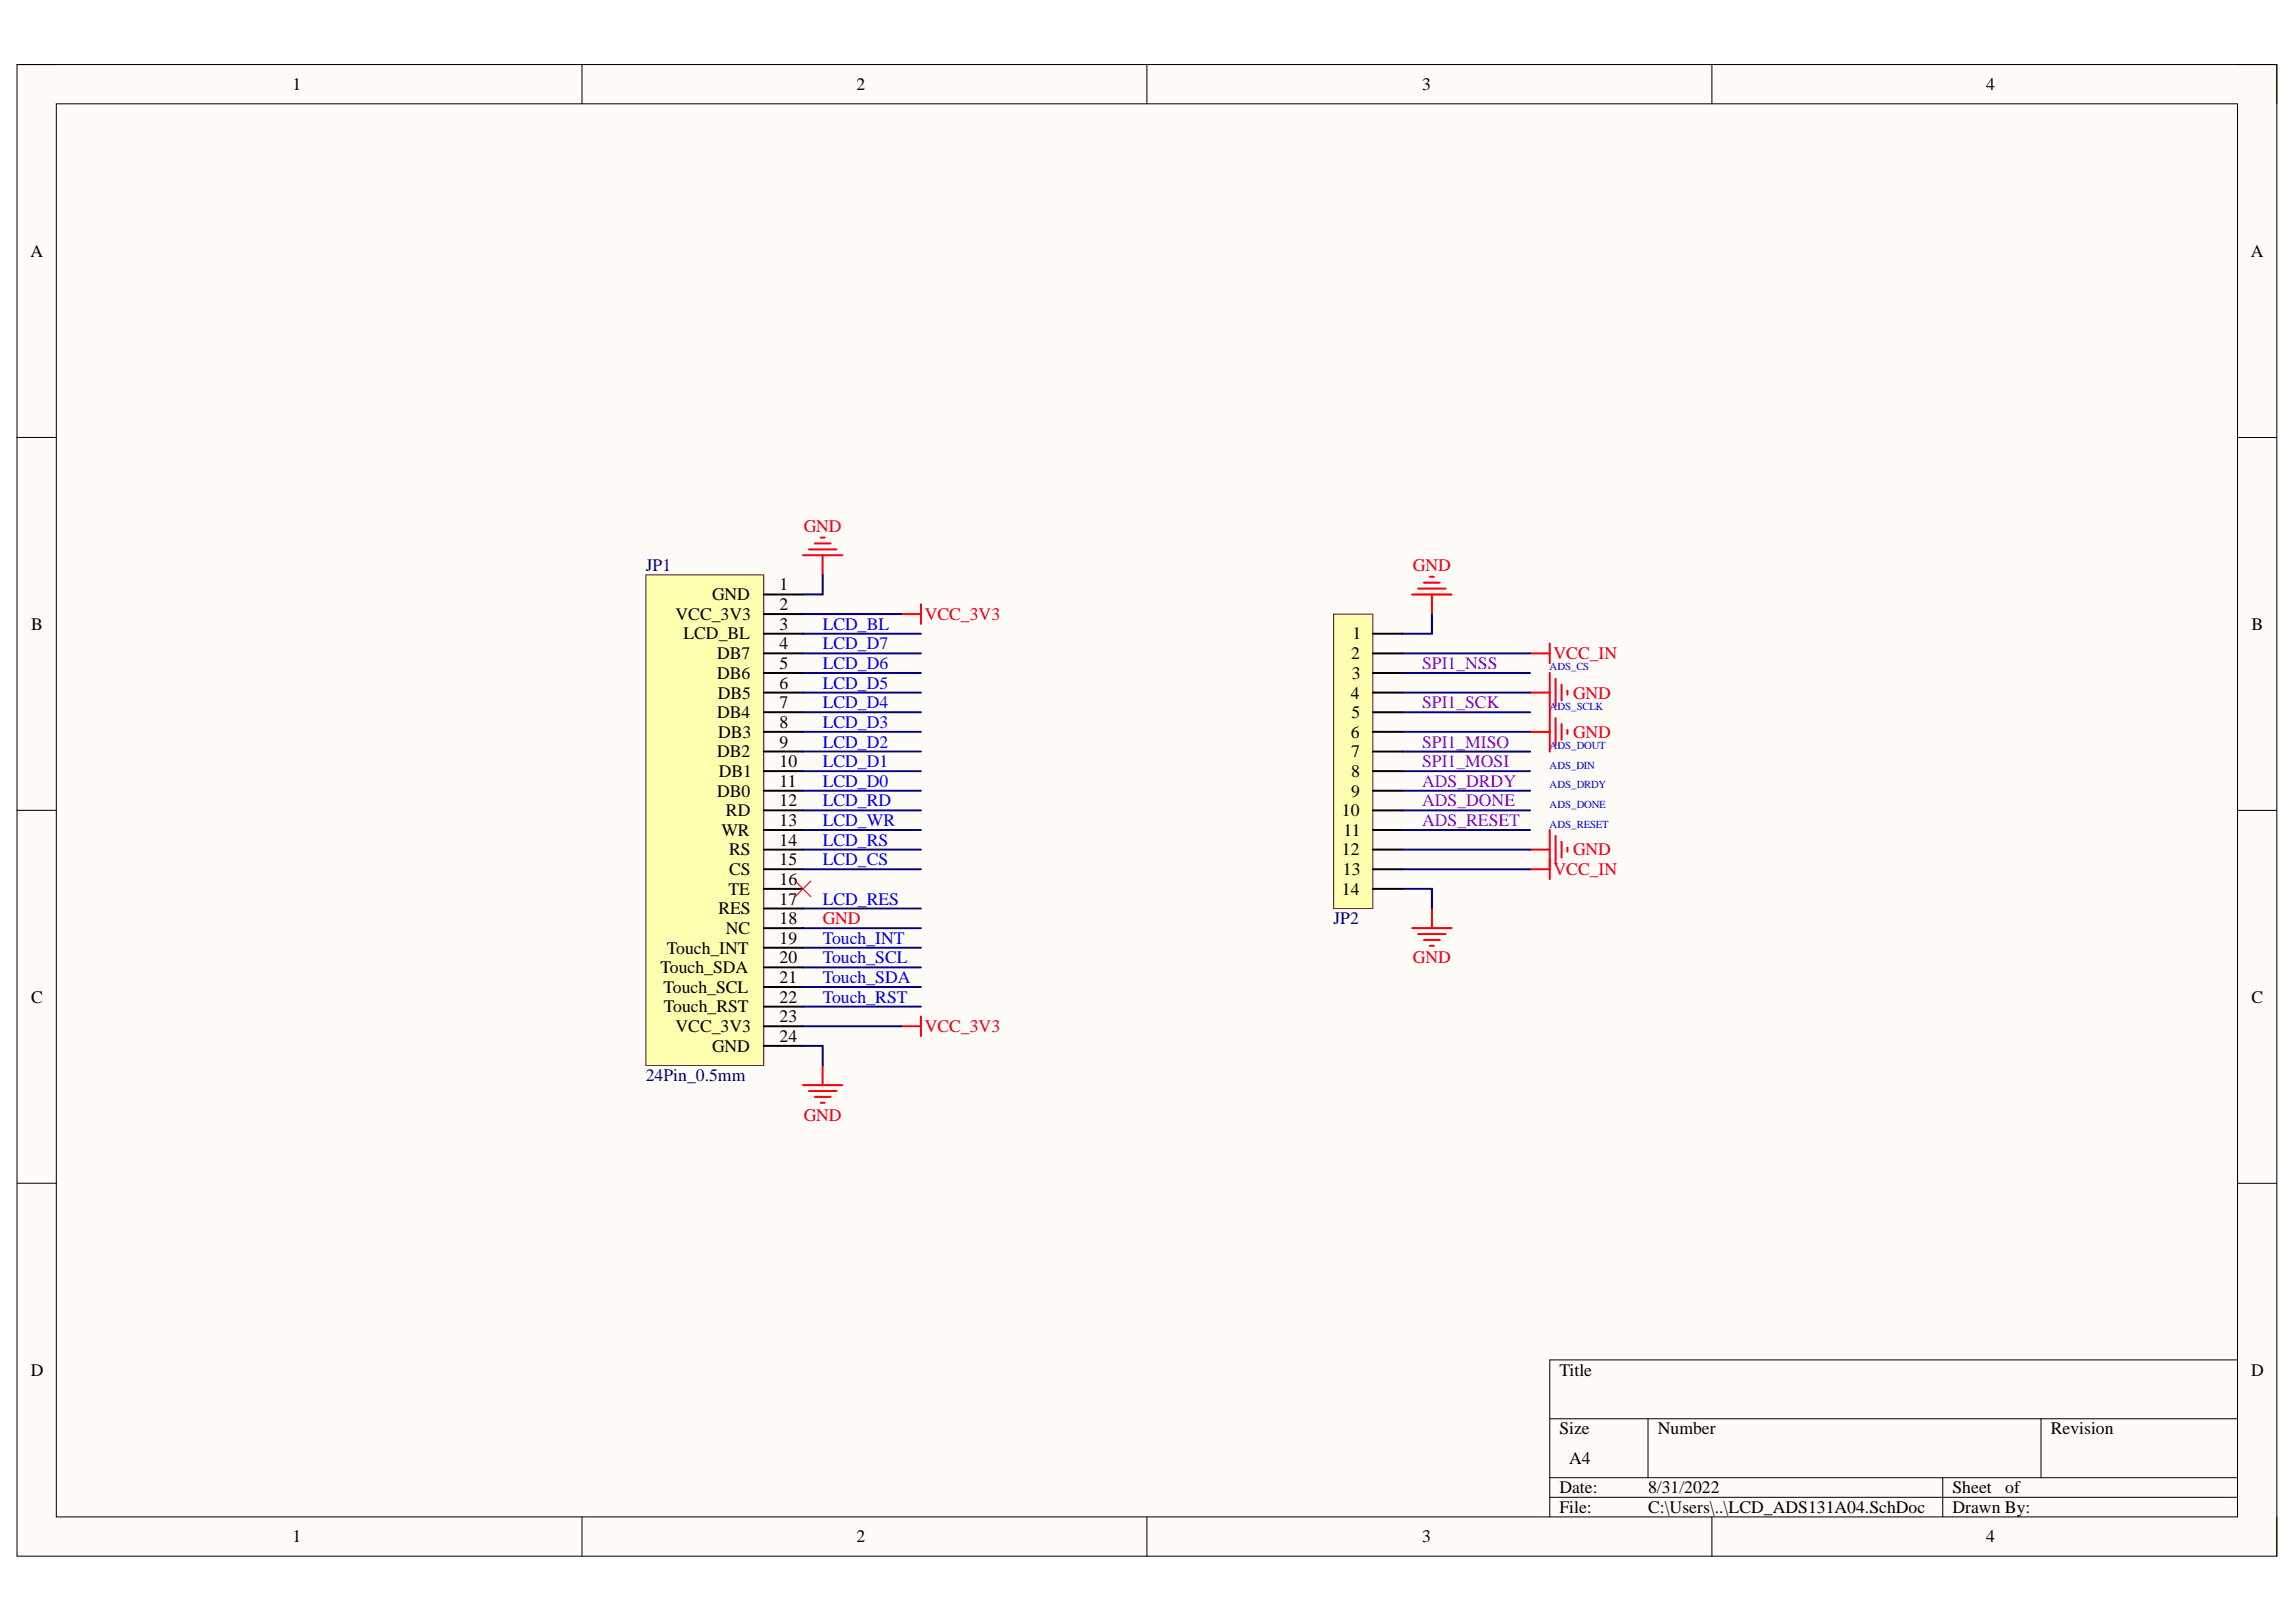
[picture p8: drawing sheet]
<svg xmlns="http://www.w3.org/2000/svg" width="297mm" height="210mm" viewBox="0 0 297 210" stroke-linecap="round" stroke-linejoin="round" font-family="sans-serif">
<defs><g id="words">
<g font-size="2.3">
<text x="37.9" y="11.7">1</text>
<text x="110.8" y="11.7">2</text>
<text x="184" y="11.7">3</text>
<text x="257" y="11.7">4</text>
<text x="3.9" y="33.2">A</text>
<text x="291.2" y="33.2">A</text>
<text x="92.1" y="77.7">GND</text>
<text x="100.9" y="76.4">1</text>
<text x="4" y="81.5">B</text>
<text x="87.4" y="80.2">VCC_3V3</text>
<text x="88.4" y="82.7">LCD_BL</text>
<text x="100.9" y="78.9">2</text>
<text x="100.9" y="81.5">3</text>
<text x="175" y="82.7">1</text>
<text x="291.3" y="81.5">B</text>
<text x="92.8" y="85.3">DB7</text>
<text x="92.8" y="87.8">DB6</text>
<text x="100.9" y="84">4</text>
<text x="100.9" y="86.6">5</text>
<text x="100.9" y="89.1">6</text>
<text x="174.8" y="85.3">2</text>
<text x="174.9" y="87.8">3</text>
<text x="92.8" y="92.9">DB4</text>
<text x="92.9" y="90.4">DB5</text>
<text x="92.9" y="95.5">DB3</text>
<text x="100.9" y="91.7">7</text>
<text x="100.9" y="94.2">8</text>
<text x="174.8" y="90.4">4</text>
<text x="174.8" y="95.5">6</text>
<text x="174.8" y="92.9">5</text>
<text x="92.8" y="98">DB2</text>
<text x="93" y="100.5">DB1</text>
<text x="100.9" y="96.7">9</text>
<text x="100.9" y="99.3">10</text>
<text x="100.9" y="101.8">11</text>
<text x="174.8" y="98">7</text>
<text x="174.8" y="100.5">8</text>
<text x="92.8" y="103.1">DB0</text>
<text x="93.9" y="105.6">RD</text>
<text x="100.9" y="104.3">12</text>
<text x="100.9" y="106.9">13</text>
<text x="173.6" y="105.6">10</text>
<text x="174.8" y="103.1">9</text>
<text x="93.3" y="108.2">WR</text>
<text x="94.3" y="110.7">RS</text>
<text x="94.3" y="113.2">CS</text>
<text x="100.9" y="109.4">14</text>
<text x="100.9" y="112">15</text>
<text x="173.6" y="110.7">12</text>
<text x="173.7" y="113.2">13</text>
<text x="173.8" y="108.2">11</text>
<text x="92.9" y="118.3">RES</text>
<text x="94.3" y="115.8">TE</text>
<text x="100.9" y="114.5">16</text>
<text x="100.9" y="117.1">17</text>
<text x="100.9" y="119.6">18</text>
<text x="173.6" y="115.8">14</text>
<text x="85.5" y="125.9">Touch_SDA</text>
<text x="86.3" y="123.4">Touch_INT</text>
<text x="93.9" y="120.9">NC</text>
<text x="100.9" y="122.1">19</text>
<text x="100.9" y="124.7">20</text>
<text x="4" y="129.7">C</text>
<text x="85.8" y="128.5">Touch_SCL</text>
<text x="85.9" y="131">Touch_RST</text>
<text x="100.9" y="127.2">21</text>
<text x="100.9" y="129.7">22</text>
<text x="291.3" y="129.7">C</text>
<text x="87.4" y="133.6">VCC_3V3</text>
<text x="92.1" y="136.1">GND</text>
<text x="100.9" y="132.3">23</text>
<text x="100.9" y="134.8">24</text>
<text x="4" y="178">D</text>
<text x="201.7" y="178">Title</text>
<text x="291.2" y="178">D</text>
<text x="201.7" y="185.6">Size</text>
<text x="214.5" y="185.6">Number</text>
<text x="265.3" y="185.6">Revision</text>
<text x="203" y="189.4">A4</text>
<text x="201.7" y="193.2">Date:</text>
<text x="201.7" y="195.8">File:</text>
<text x="213.2" y="193.2">8/31/2022</text>
<text x="213.2" y="195.8">C:\Users\..\LCD_ADS131A04.SchDoc</text>
<text x="252.6" y="193.2">Sheet</text>
<text x="252.6" y="195.8">Drawn By:</text>
<text x="259.4" y="193.2">of</text>
<text x="37.9" y="199.6">1</text>
<text x="110.8" y="199.6">2</text>
<text x="184" y="199.6">3</text>
<text x="257" y="199.6">4</text>
</g>
<g font-size="2.3" fill="#f00">
<text x="104" y="68.8">GND</text>
<text x="182.8" y="73.9">GND</text>
<text x="119.6" y="80.2">VCC_3V3</text>
<text x="201" y="85.3">VCC_IN</text>
<text x="203.5" y="90.4">GND</text>
<text x="203.5" y="95.5">GND</text>
<text x="201" y="113.2">VCC_IN</text>
<text x="203.5" y="110.7">GND</text>
<text x="106.4" y="119.6">GND</text>
<text x="182.8" y="124.7">GND</text>
<text x="119.6" y="133.6">VCC_3V3</text>
<text x="104" y="145">GND</text>
</g>
<g font-size="2.3" fill="#000080">
<text x="83.5" y="73.9">JP1</text>
<text x="172.5" y="119.6">JP2</text>
<text x="83.5" y="139.9">24Pin_0.5mm</text>
</g>
<g font-size="2.3" fill="#00f">
<text x="106.4" y="81.5">LCD_BL</text>
<text x="106.4" y="89.1">LCD_D5</text>
<text x="106.4" y="86.6">LCD_D6</text>
<text x="106.4" y="84">LCD_D7</text>
<text x="106.4" y="94.2">LCD_D3</text>
<text x="106.4" y="91.7">LCD_D4</text>
<text x="106.4" y="101.8">LCD_D0</text>
<text x="106.4" y="99.3">LCD_D1</text>
<text x="106.4" y="96.7">LCD_D2</text>
<text x="106.4" y="104.3">LCD_RD</text>
<text x="106.4" y="106.9">LCD_WR</text>
<text x="106.4" y="109.4">LCD_RS</text>
<text x="106.4" y="112">LCD_CS</text>
<text x="106.4" y="117.1">LCD_RES</text>
<text x="106.4" y="124.7">Touch_SCL</text>
<text x="106.4" y="122.1">Touch_INT</text>
<text x="106.4" y="129.7">Touch_RST</text>
<text x="106.4" y="127.2">Touch_SDA</text>
</g>
<g font-size="2.3" fill="#90f">
<text x="184" y="86.6">SPI1_NSS</text>
<text x="184" y="91.7">SPI1_SCK</text>
<text x="184" y="96.7">SPI1_MISO</text>
<text x="184" y="99.3">SPI1_MOSI</text>
<text x="184" y="101.8">ADS_DRDY</text>
<text x="184" y="104.3">ADS_DONE</text>
<text x="184" y="106.9">ADS_RESET</text>
</g>
<g font-size="1.4" fill="#00f">
<text x="200.5" y="86.8">ADS_CS</text>
<text x="200.5" y="91.8">ADS_SCLK</text>
<text x="200.5" y="97">ADS_DOUT</text>
<text x="200.5" y="99.5">ADS_DIN</text>
<text x="200.5" y="102">ADS_DRDY</text>
<text x="200.5" y="104.6">ADS_DONE</text>
<text x="200.5" y="107.1">ADS_RESET</text>
</g>
</g></defs>
<path d="M2.2 8.4h292.4v193h-292.4z" fill-rule="evenodd" fill="#fffcf8"/>
<path d="M2.2 8.4h292.4v193h-292.4z" fill="none" stroke="#000" stroke-width=".13"/>
<path d="M7.3 13.4h282.2v182.9h-282.2z" fill-rule="evenodd" fill="#fffcf8"/>
<g fill="none" stroke="#000" stroke-width=".13">
<path d="M2.2 8.4h5.1M7.3 13.4h282.2v182.9h-282.2zM75.3 8.4v5M148.4 8.4v5M221.5 8.4v5M289.5 8.4h5.1v5M2.2 56.6h5.1M289.5 56.6h5.1M2.2 104.9h5.1M289.5 104.9h5.1M2.2 153.1h5.1M289.5 153.1h5.1"/>
<path d="M289.5 176h-89v20.3M75.3 196.3v5.1M148.4 196.3v5.1M200.5 183.6h89M200.5 191.2h89M200.5 193.8h89M213.2 183.6v7.6M221.5 196.3v5.1M251.3 191.2v5.1M264 183.6v7.6M294.6 196.3v5.1"/>
</g>
<path d="M83.6 74.4h15.2v63.5h-15.2z" fill-rule="evenodd" fill="#ffffb0"/>
<path d="M83.6 74.4h15.2v63.5h-15.2z" fill="none" stroke="#800000" stroke-width=".13"/>
<g fill="none" stroke="#000" stroke-width=".25">
<path d="M98.8 76.9h5.1M98.8 79.5h5.1M98.8 82h5.1M98.8 84.6h5.1M98.8 87.1h5.1M98.8 89.6h5.1M98.8 92.2h5.1M98.8 94.7h5.1M98.8 97.3h5.1M98.8 99.8h5.1M98.8 102.3h5.1M98.8 104.9h5.1"/>
<path d="M98.8 107.4h5.1M98.8 110h5.1M98.8 112.5h5.1M98.8 115h5.1M98.8 117.6h5.1M98.8 132.8h5.1M98.8 135.3h5.1M98.8 122.6h5.1M98.8 125.2h5.1M98.8 127.7h5.1M98.8 130.3h5.1M98.8 120.1h5.1"/>
</g>
<g fill="none" stroke="#f00" stroke-width=".25">
<path d="M103.9 71.9h5.1M104.7 71.1h3.5M105.4 70.3h2.1M106.2 69.6h.5M106.4 71.9v2.5M116.6 79.5h2.5M119.1 78.2v2.5M106.4 137.9v2.5M116.6 132.8h2.5M119.1 131.5v2.6M103.9 140.4h5.1M104.7 141.2h3.5"/>
<path d="M105.4 142h2.1M106.2 142.7h.5"/>
</g>
<path d="M102.9 114l2 2M104.9 114l-2 2" fill="none" stroke="#f00" stroke-width=".13"/>
<path d="M172.5 79.5h5.1v38.1h-5.1z" fill-rule="evenodd" fill="#ffffb0"/>
<path d="M172.5 79.5h5.1v38.1h-5.1z" fill="none" stroke="#800000" stroke-width=".13"/>
<g fill="none" stroke="#000" stroke-width=".25">
<path d="M177.6 82h3.8M177.6 84.6h3.8M177.6 87.1h3.8M177.6 89.6h3.8M177.6 92.2h3.8M177.6 94.7h3.8M177.6 97.3h3.8M177.6 99.8h3.8M177.6 102.3h3.8M177.6 104.9h3.8M177.6 107.4h3.8M177.6 109.9h3.8"/>
<path d="M177.6 112.5h3.8M177.6 115h3.8"/>
</g>
<g fill="none" stroke="#f00" stroke-width=".25">
<path d="M182.7 76.9h5.1M183.5 76.2h3.5M184.2 75.4h2.1M185 74.6h.5M185.2 76.9v2.6M197.9 84.6h2.6M197.9 89.6h2.6M197.9 94.7h2.6M200.5 83.3v2.5M200.5 87.1v10.2M201.3 87.9v3.5M201.3 92.9v3.6"/>
<path d="M202 88.6v2.1M202 93.7v2M202.8 89.4v.5M202.8 94.5v.5M185.2 117.6v2.5M197.9 112.5h2.6M197.9 109.9h2.6M200.5 107.4v6.4M201.3 108.2v3.5M202 108.9v2.1M202.8 109.7v.5M182.7 120.1h5.1"/>
<path d="M183.5 120.9h3.5M184.2 121.6h2.1M185 122.4h.5"/>
</g>
<g fill="none" stroke="#000080" stroke-width=".25">
<path d="M103.9 79.5h12.7M106.4 74.4v2.5h-2.5M185.2 79.5v2.5h-3.8M103.9 82h15.2M103.9 84.6h15.2M103.9 87.1h15.2M103.9 89.6h15.2M103.9 92.2h15.2M103.9 94.7h15.2M103.9 97.3h15.2M103.9 99.8h15.2M181.4 84.6h16.5"/>
<path d="M181.4 87.1h16.5M181.4 89.6h16.5M181.4 92.2h16.5M181.4 94.7h16.5M181.4 97.3h16.5M181.4 99.8h16.5M103.9 102.3h15.2M103.9 104.9h15.2M103.9 107.4h15.2M103.9 110h15.2M103.9 112.5h15.2M103.9 117.6h15.2"/>
<path d="M181.4 115h3.8v2.6M181.4 102.3h16.5M181.4 107.4h16.5M181.4 112.5h16.5M181.4 104.9h16.5M181.4 109.9h16.5M103.9 135.3h2.5v2.6M103.9 132.8h12.7M103.9 120.1h15.2M103.9 122.6h15.2M103.9 125.2h15.2M103.9 127.7h15.2"/>
<path d="M103.9 130.3h15.2"/>
</g>
<use href="#words"/>
</svg>
